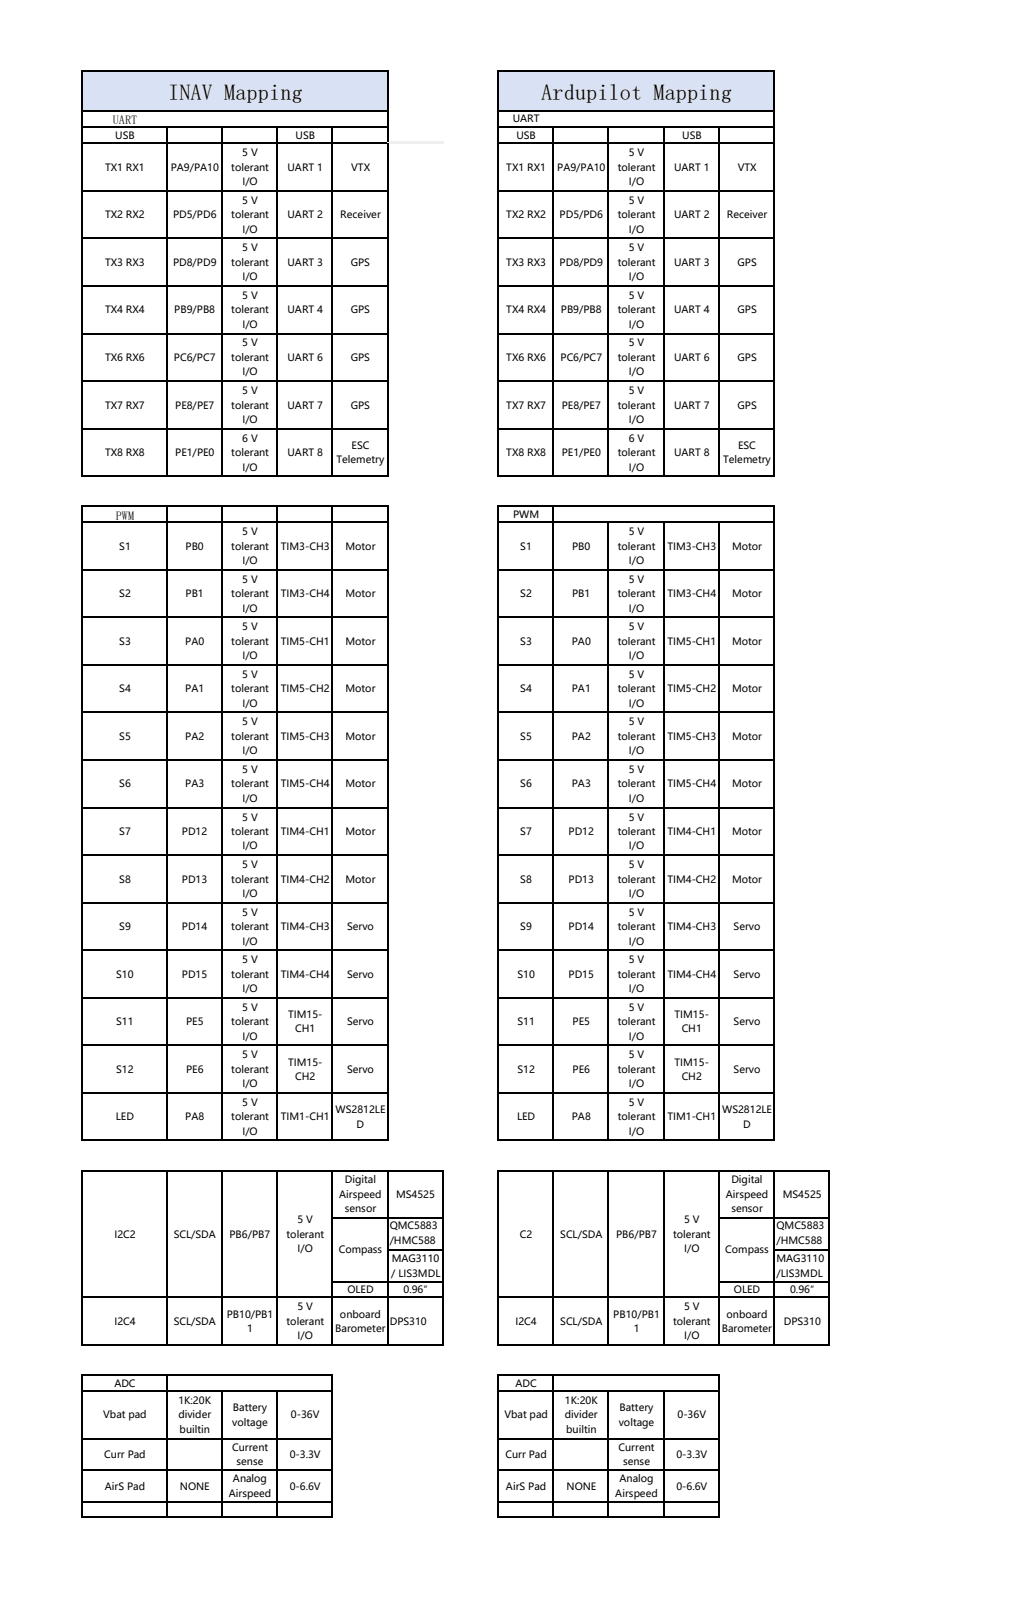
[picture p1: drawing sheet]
<svg xmlns="http://www.w3.org/2000/svg" width="279mm" height="431mm" viewBox="0 0 279 431" stroke-linecap="round" stroke-linejoin="round" font-family="sans-serif">
<defs><g id="words">
<g font-size="6">
<text x="45.4" y="27">INAV Mapping</text>
<text x="146" y="27">Ardupilot Mapping</text>
</g>
<g font-size="3.3">
<text x="30.4" y="33.4">UART</text>
<text x="31.2" y="140.1">PWM</text>
</g>
<g font-size="2.7">
<text x="138.3" y="33">UART</text>
<text x="31.1" y="37.4">USB</text>
<text x="79.8" y="37.4">USB</text>
<text x="139.4" y="37.4">USB</text>
<text x="184.1" y="37.4">USB</text>
<text x="28.4" y="46.1">TX1 RX1</text>
<text x="46.1" y="46.1">PA9/PA10</text>
<text x="62.4" y="46.1">tolerant</text>
<text x="65.4" y="42.1">5 V</text>
<text x="77.6" y="46.1">UART 1</text>
<text x="94.7" y="46.1">VTX</text>
<text x="136.6" y="46.1">TX1 RX1</text>
<text x="150.4" y="46.1">PA9/PA10</text>
<text x="166.7" y="46.1">tolerant</text>
<text x="169.7" y="42.1">5 V</text>
<text x="181.9" y="46.1">UART 1</text>
<text x="199.1" y="46.1">VTX</text>
<text x="65.4" y="50">I/O</text>
<text x="169.7" y="50">I/O</text>
<text x="28.4" y="58.9">TX2 RX2</text>
<text x="46.7" y="58.9">PD5/PD6</text>
<text x="62.4" y="58.9">tolerant</text>
<text x="65.4" y="54.9">5 V</text>
<text x="77.6" y="58.9">UART 2</text>
<text x="91.8" y="58.9">Receiver</text>
<text x="136.6" y="58.9">TX2 RX2</text>
<text x="151" y="58.9">PD5/PD6</text>
<text x="166.7" y="58.9">tolerant</text>
<text x="169.7" y="54.9">5 V</text>
<text x="181.9" y="58.9">UART 2</text>
<text x="196.1" y="58.9">Receiver</text>
<text x="65.4" y="62.8">I/O</text>
<text x="169.7" y="62.8">I/O</text>
<text x="28.4" y="71.7">TX3 RX3</text>
<text x="46.7" y="71.7">PD8/PD9</text>
<text x="62.4" y="71.7">tolerant</text>
<text x="65.4" y="67.8">5 V</text>
<text x="77.6" y="71.7">UART 3</text>
<text x="94.7" y="71.7">GPS</text>
<text x="136.6" y="71.7">TX3 RX3</text>
<text x="151" y="71.7">PD8/PD9</text>
<text x="166.7" y="71.7">tolerant</text>
<text x="169.7" y="67.8">5 V</text>
<text x="181.9" y="71.7">UART 3</text>
<text x="199" y="71.7">GPS</text>
<text x="65.4" y="75.6">I/O</text>
<text x="169.7" y="75.6">I/O</text>
<text x="65.4" y="80.6">5 V</text>
<text x="169.7" y="80.6">5 V</text>
<text x="28.4" y="84.5">TX4 RX4</text>
<text x="47" y="84.5">PB9/PB8</text>
<text x="62.4" y="84.5">tolerant</text>
<text x="65.4" y="88.4">I/O</text>
<text x="77.6" y="84.5">UART 4</text>
<text x="94.7" y="84.5">GPS</text>
<text x="136.6" y="84.5">TX4 RX4</text>
<text x="151.3" y="84.5">PB9/PB8</text>
<text x="166.7" y="84.5">tolerant</text>
<text x="169.7" y="88.4">I/O</text>
<text x="181.9" y="84.5">UART 4</text>
<text x="199" y="84.5">GPS</text>
<text x="65.4" y="93.4">5 V</text>
<text x="169.7" y="93.4">5 V</text>
<text x="28.4" y="97.4">TX6 RX6</text>
<text x="46.9" y="97.4">PC6/PC7</text>
<text x="62.4" y="97.4">tolerant</text>
<text x="65.4" y="101.3">I/O</text>
<text x="77.6" y="97.4">UART 6</text>
<text x="94.7" y="97.4">GPS</text>
<text x="136.6" y="97.4">TX6 RX6</text>
<text x="151.3" y="97.4">PC6/PC7</text>
<text x="166.7" y="97.4">tolerant</text>
<text x="169.7" y="101.3">I/O</text>
<text x="181.9" y="97.4">UART 6</text>
<text x="199" y="97.4">GPS</text>
<text x="65.4" y="106.3">5 V</text>
<text x="169.7" y="106.3">5 V</text>
<text x="28.4" y="110.2">TX7 RX7</text>
<text x="47.3" y="110.2">PE8/PE7</text>
<text x="62.4" y="110.2">tolerant</text>
<text x="77.6" y="110.2">UART 7</text>
<text x="94.7" y="110.2">GPS</text>
<text x="136.6" y="110.2">TX7 RX7</text>
<text x="151.6" y="110.2">PE8/PE7</text>
<text x="166.7" y="110.2">tolerant</text>
<text x="181.9" y="110.2">UART 7</text>
<text x="199" y="110.2">GPS</text>
<text x="65.4" y="119.1">6 V</text>
<text x="65.4" y="114.1">I/O</text>
<text x="169.7" y="119.1">6 V</text>
<text x="169.7" y="114.1">I/O</text>
<text x="28.4" y="123">TX8 RX8</text>
<text x="47.3" y="123">PE1/PE0</text>
<text x="62.4" y="123">tolerant</text>
<text x="77.6" y="123">UART 8</text>
<text x="90.8" y="125">Telemetry</text>
<text x="94.9" y="121.1">ESC</text>
<text x="136.6" y="123">TX8 RX8</text>
<text x="151.6" y="123">PE1/PE0</text>
<text x="166.7" y="123">tolerant</text>
<text x="181.9" y="123">UART 8</text>
<text x="195.1" y="125">Telemetry</text>
<text x="199.2" y="121.1">ESC</text>
<text x="65.4" y="126.9">I/O</text>
<text x="169.7" y="126.9">I/O</text>
<text x="138.5" y="139.7">PWM</text>
<text x="32.2" y="148.3">S1</text>
<text x="50.1" y="148.3">PB0</text>
<text x="62.4" y="148.3">tolerant</text>
<text x="65.4" y="144.3">5 V</text>
<text x="75.8" y="148.3">TIM3-CH3</text>
<text x="93.2" y="148.3">Motor</text>
<text x="140.4" y="148.3">S1</text>
<text x="154.4" y="148.3">PB0</text>
<text x="166.7" y="148.3">tolerant</text>
<text x="169.7" y="144.3">5 V</text>
<text x="180.1" y="148.3">TIM3-CH3</text>
<text x="197.5" y="148.3">Motor</text>
<text x="65.4" y="152.1">I/O</text>
<text x="169.7" y="152.1">I/O</text>
<text x="32.2" y="161.1">S2</text>
<text x="50.1" y="161.1">PB1</text>
<text x="62.4" y="161.1">tolerant</text>
<text x="65.4" y="157.1">5 V</text>
<text x="75.8" y="161.1">TIM3-CH4</text>
<text x="93.2" y="161.1">Motor</text>
<text x="140.4" y="161.1">S2</text>
<text x="154.4" y="161.1">PB1</text>
<text x="166.7" y="161.1">tolerant</text>
<text x="169.7" y="157.1">5 V</text>
<text x="180.1" y="161.1">TIM3-CH4</text>
<text x="197.5" y="161.1">Motor</text>
<text x="65.4" y="165">I/O</text>
<text x="169.7" y="165">I/O</text>
<text x="32.2" y="173.9">S3</text>
<text x="50" y="173.9">PA0</text>
<text x="62.4" y="173.9">tolerant</text>
<text x="65.4" y="170">5 V</text>
<text x="75.8" y="173.9">TIM5-CH1</text>
<text x="93.2" y="173.9">Motor</text>
<text x="140.4" y="173.9">S3</text>
<text x="154.3" y="173.9">PA0</text>
<text x="166.7" y="173.9">tolerant</text>
<text x="169.7" y="170">5 V</text>
<text x="180.1" y="173.9">TIM5-CH1</text>
<text x="197.5" y="173.9">Motor</text>
<text x="65.4" y="177.8">I/O</text>
<text x="169.7" y="177.8">I/O</text>
<text x="65.4" y="182.8">5 V</text>
<text x="169.7" y="182.8">5 V</text>
<text x="32.2" y="186.7">S4</text>
<text x="50" y="186.7">PA1</text>
<text x="62.4" y="186.7">tolerant</text>
<text x="65.4" y="190.6">I/O</text>
<text x="75.8" y="186.7">TIM5-CH2</text>
<text x="93.2" y="186.7">Motor</text>
<text x="140.4" y="186.7">S4</text>
<text x="154.3" y="186.7">PA1</text>
<text x="166.7" y="186.7">tolerant</text>
<text x="169.7" y="190.6">I/O</text>
<text x="180.1" y="186.7">TIM5-CH2</text>
<text x="197.5" y="186.7">Motor</text>
<text x="65.4" y="195.6">5 V</text>
<text x="169.7" y="195.6">5 V</text>
<text x="32.2" y="199.6">S5</text>
<text x="50" y="199.6">PA2</text>
<text x="62.4" y="199.6">tolerant</text>
<text x="65.4" y="203.5">I/O</text>
<text x="75.8" y="199.6">TIM5-CH3</text>
<text x="93.2" y="199.6">Motor</text>
<text x="140.4" y="199.6">S5</text>
<text x="154.3" y="199.6">PA2</text>
<text x="166.7" y="199.6">tolerant</text>
<text x="169.7" y="203.5">I/O</text>
<text x="180.1" y="199.6">TIM5-CH3</text>
<text x="197.5" y="199.6">Motor</text>
<text x="65.4" y="208.4">5 V</text>
<text x="169.7" y="208.4">5 V</text>
<text x="32.2" y="212.4">S6</text>
<text x="50" y="212.4">PA3</text>
<text x="62.4" y="212.4">tolerant</text>
<text x="75.8" y="212.4">TIM5-CH4</text>
<text x="93.2" y="212.4">Motor</text>
<text x="140.4" y="212.4">S6</text>
<text x="154.3" y="212.4">PA3</text>
<text x="166.7" y="212.4">tolerant</text>
<text x="180.1" y="212.4">TIM5-CH4</text>
<text x="197.5" y="212.4">Motor</text>
<text x="65.4" y="221.3">5 V</text>
<text x="65.4" y="216.3">I/O</text>
<text x="169.7" y="221.3">5 V</text>
<text x="169.7" y="216.3">I/O</text>
<text x="32.2" y="225.2">S7</text>
<text x="49.1" y="225.2">PD12</text>
<text x="62.4" y="225.2">tolerant</text>
<text x="75.8" y="225.2">TIM4-CH1</text>
<text x="93.2" y="225.2">Motor</text>
<text x="140.4" y="225.2">S7</text>
<text x="153.4" y="225.2">PD12</text>
<text x="166.7" y="225.2">tolerant</text>
<text x="180.1" y="225.2">TIM4-CH1</text>
<text x="197.5" y="225.2">Motor</text>
<text x="65.4" y="229.1">I/O</text>
<text x="169.7" y="229.1">I/O</text>
<text x="32.2" y="238">S8</text>
<text x="49.1" y="238">PD13</text>
<text x="62.4" y="238">tolerant</text>
<text x="65.4" y="234.1">5 V</text>
<text x="75.8" y="238">TIM4-CH2</text>
<text x="93.2" y="238">Motor</text>
<text x="140.4" y="238">S8</text>
<text x="153.4" y="238">PD13</text>
<text x="166.7" y="238">tolerant</text>
<text x="169.7" y="234.1">5 V</text>
<text x="180.1" y="238">TIM4-CH2</text>
<text x="197.5" y="238">Motor</text>
<text x="65.4" y="241.9">I/O</text>
<text x="169.7" y="241.9">I/O</text>
<text x="32.2" y="250.9">S9</text>
<text x="49.1" y="250.9">PD14</text>
<text x="62.4" y="250.9">tolerant</text>
<text x="65.4" y="246.9">5 V</text>
<text x="75.8" y="250.9">TIM4-CH3</text>
<text x="93.6" y="250.9">Servo</text>
<text x="140.4" y="250.9">S9</text>
<text x="153.4" y="250.9">PD14</text>
<text x="166.7" y="250.9">tolerant</text>
<text x="169.7" y="246.9">5 V</text>
<text x="180.1" y="250.9">TIM4-CH3</text>
<text x="198" y="250.9">Servo</text>
<text x="65.4" y="254.8">I/O</text>
<text x="169.7" y="254.8">I/O</text>
<text x="31.4" y="263.7">S10</text>
<text x="49.1" y="263.7">PD15</text>
<text x="62.4" y="263.7">tolerant</text>
<text x="65.4" y="259.8">5 V</text>
<text x="75.8" y="263.7">TIM4-CH4</text>
<text x="93.6" y="263.7">Servo</text>
<text x="139.6" y="263.7">S10</text>
<text x="153.4" y="263.7">PD15</text>
<text x="166.7" y="263.7">tolerant</text>
<text x="169.7" y="259.8">5 V</text>
<text x="180.1" y="263.7">TIM4-CH4</text>
<text x="198" y="263.7">Servo</text>
<text x="65.4" y="267.6">I/O</text>
<text x="169.7" y="267.6">I/O</text>
<text x="65.4" y="272.6">5 V</text>
<text x="77.7" y="274.6">TIM15-</text>
<text x="169.7" y="272.6">5 V</text>
<text x="182" y="274.6">TIM15-</text>
<text x="31.4" y="276.5">S11</text>
<text x="50.2" y="276.5">PE5</text>
<text x="62.4" y="276.5">tolerant</text>
<text x="65.4" y="280.4">I/O</text>
<text x="79.6" y="278.5">CH1</text>
<text x="93.6" y="276.5">Servo</text>
<text x="139.6" y="276.5">S11</text>
<text x="154.5" y="276.5">PE5</text>
<text x="166.7" y="276.5">tolerant</text>
<text x="169.7" y="280.4">I/O</text>
<text x="183.9" y="278.5">CH1</text>
<text x="198" y="276.5">Servo</text>
<text x="65.4" y="285.4">5 V</text>
<text x="77.7" y="287.4">TIM15-</text>
<text x="169.7" y="285.4">5 V</text>
<text x="182" y="287.4">TIM15-</text>
<text x="31.4" y="289.3">S12</text>
<text x="50.2" y="289.3">PE6</text>
<text x="62.4" y="289.3">tolerant</text>
<text x="65.4" y="293.2">I/O</text>
<text x="79.6" y="291.3">CH2</text>
<text x="93.6" y="289.3">Servo</text>
<text x="139.6" y="289.3">S12</text>
<text x="154.5" y="289.3">PE6</text>
<text x="166.7" y="289.3">tolerant</text>
<text x="169.7" y="293.2">I/O</text>
<text x="183.9" y="291.3">CH2</text>
<text x="198" y="289.3">Servo</text>
<text x="65.4" y="298.2">5 V</text>
<text x="169.7" y="298.2">5 V</text>
<text x="31.3" y="302.2">LED</text>
<text x="50" y="302.2">PA8</text>
<text x="62.4" y="302.2">tolerant</text>
<text x="75.8" y="302.2">TIM1-CH1</text>
<text x="90.6" y="300.2">WS2812LE</text>
<text x="96.2" y="304.1">D</text>
<text x="139.5" y="302.2">LED</text>
<text x="154.3" y="302.2">PA8</text>
<text x="166.7" y="302.2">tolerant</text>
<text x="180.1" y="302.2">TIM1-CH1</text>
<text x="194.9" y="300.2">WS2812LE</text>
<text x="200.5" y="304.1">D</text>
<text x="65.4" y="306.1">I/O</text>
<text x="169.7" y="306.1">I/O</text>
<text x="91.5" y="323.1">Airspeed</text>
<text x="93" y="319.2">Digital</text>
<text x="106.9" y="323.1">MS4525</text>
<text x="195.8" y="323.1">Airspeed</text>
<text x="197.4" y="319.2">Digital</text>
<text x="211.2" y="323.1">MS4525</text>
<text x="80.3" y="329.9">5 V</text>
<text x="93" y="327">sensor</text>
<text x="184.6" y="329.9">5 V</text>
<text x="197.4" y="327">sensor</text>
<text x="30.9" y="333.8">I2C2</text>
<text x="46.9" y="333.8">SCL/SDA</text>
<text x="61.9" y="333.8">PB6/PB7</text>
<text x="77.3" y="333.8">tolerant</text>
<text x="105.2" y="331.5">QMC5883</text>
<text x="105.2" y="335.4">/HMC588</text>
<text x="140.3" y="333.8">C2</text>
<text x="151.2" y="333.8">SCL/SDA</text>
<text x="166.2" y="333.8">PB6/PB7</text>
<text x="181.6" y="333.8">tolerant</text>
<text x="209.5" y="331.5">QMC5883</text>
<text x="209.5" y="335.4">/HMC588</text>
<text x="80.3" y="337.7">I/O</text>
<text x="91.4" y="338.1">Compass</text>
<text x="105.2" y="339.3">3</text>
<text x="105.7" y="340.4">MAG3110</text>
<text x="184.6" y="337.7">I/O</text>
<text x="195.7" y="338.1">Compass</text>
<text x="209.5" y="339.3">3</text>
<text x="209.5" y="340.4">MAG3110</text>
<text x="105.5" y="344.3">/ LIS3MDL</text>
<text x="209.5" y="344.3">/LIS3MDL</text>
<text x="80.3" y="353.4">5 V</text>
<text x="93.7" y="348.8">OLED</text>
<text x="108.9" y="348.8">0.96″</text>
<text x="184.6" y="353.4">5 V</text>
<text x="198" y="348.8">OLED</text>
<text x="213.2" y="348.8">0.96″</text>
<text x="30.9" y="357.3">I2C4</text>
<text x="46.9" y="357.3">SCL/SDA</text>
<text x="61.2" y="355.4">PB10/PB1</text>
<text x="66.7" y="359.3">1</text>
<text x="77.3" y="357.3">tolerant</text>
<text x="90.5" y="359.3">Barometer</text>
<text x="91.7" y="355.4">onboard</text>
<text x="105.2" y="357.3">DPS310</text>
<text x="139.1" y="357.3">I2C4</text>
<text x="151.2" y="357.3">SCL/SDA</text>
<text x="165.5" y="355.4">PB10/PB1</text>
<text x="171" y="359.3">1</text>
<text x="181.6" y="357.3">tolerant</text>
<text x="194.8" y="359.3">Barometer</text>
<text x="196" y="355.4">onboard</text>
<text x="211.5" y="357.3">DPS310</text>
<text x="80.3" y="361.2">I/O</text>
<text x="184.6" y="361.2">I/O</text>
<text x="30.9" y="374">ADC</text>
<text x="139.1" y="374">ADC</text>
<text x="27.9" y="382.6">Vbat pad</text>
<text x="48.1" y="378.6">1K:20K</text>
<text x="48.1" y="382.6">divider</text>
<text x="62.9" y="380.6">Battery</text>
<text x="78.5" y="382.6">0-36V</text>
<text x="136.1" y="382.6">Vbat pad</text>
<text x="152.4" y="382.6">divider</text>
<text x="152.4" y="378.6">1K:20K</text>
<text x="167.2" y="380.6">Battery</text>
<text x="182.8" y="382.6">0-36V</text>
<text x="48.5" y="386.5">builtin</text>
<text x="62.7" y="384.5">voltage</text>
<text x="152.8" y="386.5">builtin</text>
<text x="167" y="384.5">voltage</text>
<text x="28.1" y="393.2">Curr Pad</text>
<text x="62.6" y="391.3">Current</text>
<text x="63.8" y="395.2">sense</text>
<text x="78.2" y="393.2">0-3.3V</text>
<text x="136.4" y="393.2">Curr Pad</text>
<text x="166.9" y="391.3">Current</text>
<text x="168.1" y="395.2">sense</text>
<text x="182.5" y="393.2">0-3.3V</text>
<text x="28.3" y="401.8">AirS Pad</text>
<text x="48.6" y="401.8">NONE</text>
<text x="62.9" y="399.8">Analog</text>
<text x="78.2" y="401.8">0-6.6V</text>
<text x="136.5" y="401.8">AirS Pad</text>
<text x="152.9" y="401.8">NONE</text>
<text x="167.2" y="399.8">Analog</text>
<text x="182.5" y="401.8">0-6.6V</text>
<text x="61.7" y="403.7">Airspeed</text>
<text x="166" y="403.7">Airspeed</text>
</g>
</g></defs>
<g fill="#d9e1f4">
<path d="M22.3 19.2h82.4v10.9h-82.4z" fill-rule="evenodd"/>
<path d="M134.5 19.2h74.5v10.9h-74.5z" fill-rule="evenodd"/>
</g>
<g fill="#fff">
<path d="M134.5 30h14.9v4.3h-14.9z" fill-rule="evenodd"/>
<path d="M149.4 30h14.9v4.3h-14.9z" fill-rule="evenodd"/>
<path d="M164.3 30h14.9v4.3h-14.9z" fill-rule="evenodd"/>
<path d="M179.2 30h14.9v4.3h-14.9z" fill-rule="evenodd"/>
<path d="M194.1 30h14.9v4.3h-14.9z" fill-rule="evenodd"/>
<path d="M22.3 34.2h22.8v4.6h-22.8z" fill-rule="evenodd"/>
<path d="M45 34.2h15v4.6h-15z" fill-rule="evenodd"/>
<path d="M59.9 34.2h15v4.6h-15z" fill-rule="evenodd"/>
<path d="M74.8 34.2h15v4.6h-15z" fill-rule="evenodd"/>
<path d="M89.7 34.2h15v4.6h-15z" fill-rule="evenodd"/>
<path d="M134.5 34.2h14.9v4.6h-14.9z" fill-rule="evenodd"/>
<path d="M149.4 34.2h14.9v4.6h-14.9z" fill-rule="evenodd"/>
<path d="M164.3 34.2h14.9v4.6h-14.9z" fill-rule="evenodd"/>
<path d="M179.2 34.2h14.9v4.6h-14.9z" fill-rule="evenodd"/>
<path d="M194.1 34.2h14.9v4.6h-14.9z" fill-rule="evenodd"/>
<path d="M22.3 38.7h22.8v12.9h-22.8z" fill-rule="evenodd"/>
<path d="M45 38.7h15v12.9h-15z" fill-rule="evenodd"/>
<path d="M59.9 38.7h15v12.9h-15z" fill-rule="evenodd"/>
<path d="M74.8 38.7h15v12.9h-15z" fill-rule="evenodd"/>
<path d="M89.7 38.7h15v12.9h-15z" fill-rule="evenodd"/>
<path d="M104.6 38.7h15v12.9h-15z" fill-rule="evenodd"/>
<path d="M134.5 38.7h14.9v12.9h-14.9z" fill-rule="evenodd"/>
<path d="M149.4 38.7h14.9v12.9h-14.9z" fill-rule="evenodd"/>
<path d="M164.3 38.7h14.9v12.9h-14.9z" fill-rule="evenodd"/>
<path d="M179.2 38.7h14.9v12.9h-14.9z" fill-rule="evenodd"/>
<path d="M194.1 38.7h14.9v12.9h-14.9z" fill-rule="evenodd"/>
<path d="M22.3 51.6h22.8v12.9h-22.8z" fill-rule="evenodd"/>
<path d="M45 51.6h15v12.9h-15z" fill-rule="evenodd"/>
<path d="M59.9 51.6h15v12.9h-15z" fill-rule="evenodd"/>
<path d="M74.8 51.6h15v12.9h-15z" fill-rule="evenodd"/>
<path d="M89.7 51.6h15v12.9h-15z" fill-rule="evenodd"/>
<path d="M134.5 51.6h14.9v12.9h-14.9z" fill-rule="evenodd"/>
<path d="M149.4 51.6h14.9v12.9h-14.9z" fill-rule="evenodd"/>
<path d="M164.3 51.6h14.9v12.9h-14.9z" fill-rule="evenodd"/>
<path d="M179.2 51.6h14.9v12.9h-14.9z" fill-rule="evenodd"/>
<path d="M194.1 51.6h14.9v12.9h-14.9z" fill-rule="evenodd"/>
<path d="M22.3 64.4h22.8v12.9h-22.8z" fill-rule="evenodd"/>
<path d="M45 64.4h15v12.9h-15z" fill-rule="evenodd"/>
<path d="M59.9 64.4h15v12.9h-15z" fill-rule="evenodd"/>
<path d="M74.8 64.4h15v12.9h-15z" fill-rule="evenodd"/>
<path d="M89.7 64.4h15v12.9h-15z" fill-rule="evenodd"/>
<path d="M134.5 64.4h14.9v12.9h-14.9z" fill-rule="evenodd"/>
<path d="M149.4 64.4h14.9v12.9h-14.9z" fill-rule="evenodd"/>
<path d="M164.3 64.4h14.9v12.9h-14.9z" fill-rule="evenodd"/>
<path d="M179.2 64.4h14.9v12.9h-14.9z" fill-rule="evenodd"/>
<path d="M194.1 64.4h14.9v12.9h-14.9z" fill-rule="evenodd"/>
<path d="M22.3 77.2h22.8v12.9h-22.8z" fill-rule="evenodd"/>
<path d="M45 77.2h15v12.9h-15z" fill-rule="evenodd"/>
<path d="M59.9 77.2h15v12.9h-15z" fill-rule="evenodd"/>
<path d="M74.8 77.2h15v12.9h-15z" fill-rule="evenodd"/>
<path d="M89.7 77.2h15v12.9h-15z" fill-rule="evenodd"/>
<path d="M134.5 77.2h14.9v12.9h-14.9z" fill-rule="evenodd"/>
<path d="M149.4 77.2h14.9v12.9h-14.9z" fill-rule="evenodd"/>
<path d="M164.3 77.2h14.9v12.9h-14.9z" fill-rule="evenodd"/>
<path d="M179.2 77.2h14.9v12.9h-14.9z" fill-rule="evenodd"/>
<path d="M194.1 77.2h14.9v12.9h-14.9z" fill-rule="evenodd"/>
<path d="M22.3 90h22.8v13h-22.8z" fill-rule="evenodd"/>
<path d="M45 90h15v13h-15z" fill-rule="evenodd"/>
<path d="M59.9 90h15v13h-15z" fill-rule="evenodd"/>
<path d="M74.8 90h15v13h-15z" fill-rule="evenodd"/>
<path d="M89.7 90h15v13h-15z" fill-rule="evenodd"/>
<path d="M134.5 90h14.9v13h-14.9z" fill-rule="evenodd"/>
<path d="M149.4 90h14.9v13h-14.9z" fill-rule="evenodd"/>
<path d="M164.3 90h14.9v13h-14.9z" fill-rule="evenodd"/>
<path d="M179.2 90h14.9v13h-14.9z" fill-rule="evenodd"/>
<path d="M194.1 90h14.9v13h-14.9z" fill-rule="evenodd"/>
<path d="M22.3 102.9h22.8v12.9h-22.8z" fill-rule="evenodd"/>
<path d="M45 102.9h15v12.9h-15z" fill-rule="evenodd"/>
<path d="M59.9 102.9h15v12.9h-15z" fill-rule="evenodd"/>
<path d="M74.8 102.9h15v12.9h-15z" fill-rule="evenodd"/>
<path d="M89.7 102.9h15v12.9h-15z" fill-rule="evenodd"/>
<path d="M134.5 102.9h14.9v12.9h-14.9z" fill-rule="evenodd"/>
<path d="M149.4 102.9h14.9v12.9h-14.9z" fill-rule="evenodd"/>
<path d="M164.3 102.9h14.9v12.9h-14.9z" fill-rule="evenodd"/>
<path d="M179.2 102.9h14.9v12.9h-14.9z" fill-rule="evenodd"/>
<path d="M194.1 102.9h14.9v12.9h-14.9z" fill-rule="evenodd"/>
<path d="M22.3 115.7h22.8v12.9h-22.8z" fill-rule="evenodd"/>
<path d="M45 115.7h15v12.9h-15z" fill-rule="evenodd"/>
<path d="M59.9 115.7h15v12.9h-15z" fill-rule="evenodd"/>
<path d="M74.8 115.7h15v12.9h-15z" fill-rule="evenodd"/>
<path d="M89.7 115.7h15v12.9h-15z" fill-rule="evenodd"/>
<path d="M134.5 115.7h14.9v12.9h-14.9z" fill-rule="evenodd"/>
<path d="M149.4 115.7h14.9v12.9h-14.9z" fill-rule="evenodd"/>
<path d="M164.3 115.7h14.9v12.9h-14.9z" fill-rule="evenodd"/>
<path d="M179.2 115.7h14.9v12.9h-14.9z" fill-rule="evenodd"/>
<path d="M194.1 115.7h14.9v12.9h-14.9z" fill-rule="evenodd"/>
<path d="M134.5 136.7h14.9v4.3h-14.9z" fill-rule="evenodd"/>
<path d="M149.4 136.7h14.9v4.3h-14.9z" fill-rule="evenodd"/>
<path d="M164.3 136.7h14.9v4.3h-14.9z" fill-rule="evenodd"/>
<path d="M179.2 136.7h14.9v4.3h-14.9z" fill-rule="evenodd"/>
<path d="M194.1 136.7h14.9v4.3h-14.9z" fill-rule="evenodd"/>
<path d="M22.3 140.9h22.8v12.9h-22.8z" fill-rule="evenodd"/>
<path d="M45 140.9h15v12.9h-15z" fill-rule="evenodd"/>
<path d="M59.9 140.9h15v12.9h-15z" fill-rule="evenodd"/>
<path d="M74.8 140.9h15v12.9h-15z" fill-rule="evenodd"/>
<path d="M89.7 140.9h15v12.9h-15z" fill-rule="evenodd"/>
<path d="M134.5 140.9h14.9v12.9h-14.9z" fill-rule="evenodd"/>
<path d="M149.4 140.9h14.9v12.9h-14.9z" fill-rule="evenodd"/>
<path d="M164.3 140.9h14.9v12.9h-14.9z" fill-rule="evenodd"/>
<path d="M179.2 140.9h14.9v12.9h-14.9z" fill-rule="evenodd"/>
<path d="M194.1 140.9h14.9v12.9h-14.9z" fill-rule="evenodd"/>
<path d="M22.3 153.8h22.8v12.9h-22.8z" fill-rule="evenodd"/>
<path d="M45 153.8h15v12.9h-15z" fill-rule="evenodd"/>
<path d="M59.9 153.8h15v12.9h-15z" fill-rule="evenodd"/>
<path d="M74.8 153.8h15v12.9h-15z" fill-rule="evenodd"/>
<path d="M89.7 153.8h15v12.9h-15z" fill-rule="evenodd"/>
<path d="M134.5 153.8h14.9v12.9h-14.9z" fill-rule="evenodd"/>
<path d="M149.4 153.8h14.9v12.9h-14.9z" fill-rule="evenodd"/>
<path d="M164.3 153.8h14.9v12.9h-14.9z" fill-rule="evenodd"/>
<path d="M179.2 153.8h14.9v12.9h-14.9z" fill-rule="evenodd"/>
<path d="M194.1 153.8h14.9v12.9h-14.9z" fill-rule="evenodd"/>
<path d="M22.3 166.6h22.8v12.9h-22.8z" fill-rule="evenodd"/>
<path d="M45 166.6h15v12.9h-15z" fill-rule="evenodd"/>
<path d="M59.9 166.6h15v12.9h-15z" fill-rule="evenodd"/>
<path d="M74.8 166.6h15v12.9h-15z" fill-rule="evenodd"/>
<path d="M89.7 166.6h15v12.9h-15z" fill-rule="evenodd"/>
<path d="M134.5 166.6h14.9v12.9h-14.9z" fill-rule="evenodd"/>
<path d="M149.4 166.6h14.9v12.9h-14.9z" fill-rule="evenodd"/>
<path d="M164.3 166.6h14.9v12.9h-14.9z" fill-rule="evenodd"/>
<path d="M179.2 166.6h14.9v12.9h-14.9z" fill-rule="evenodd"/>
<path d="M194.1 166.6h14.9v12.9h-14.9z" fill-rule="evenodd"/>
<path d="M22.3 179.4h22.8v12.9h-22.8z" fill-rule="evenodd"/>
<path d="M45 179.4h15v12.9h-15z" fill-rule="evenodd"/>
<path d="M59.9 179.4h15v12.9h-15z" fill-rule="evenodd"/>
<path d="M74.8 179.4h15v12.9h-15z" fill-rule="evenodd"/>
<path d="M89.7 179.4h15v12.9h-15z" fill-rule="evenodd"/>
<path d="M134.5 179.4h14.9v12.9h-14.9z" fill-rule="evenodd"/>
<path d="M149.4 179.4h14.9v12.9h-14.9z" fill-rule="evenodd"/>
<path d="M164.3 179.4h14.9v12.9h-14.9z" fill-rule="evenodd"/>
<path d="M179.2 179.4h14.9v12.9h-14.9z" fill-rule="evenodd"/>
<path d="M194.1 179.4h14.9v12.9h-14.9z" fill-rule="evenodd"/>
<path d="M22.3 192.2h22.8v12.9h-22.8z" fill-rule="evenodd"/>
<path d="M45 192.2h15v12.9h-15z" fill-rule="evenodd"/>
<path d="M59.9 192.2h15v12.9h-15z" fill-rule="evenodd"/>
<path d="M74.8 192.2h15v12.9h-15z" fill-rule="evenodd"/>
<path d="M89.7 192.2h15v12.9h-15z" fill-rule="evenodd"/>
<path d="M134.5 192.2h14.9v12.9h-14.9z" fill-rule="evenodd"/>
<path d="M149.4 192.2h14.9v12.9h-14.9z" fill-rule="evenodd"/>
<path d="M164.3 192.2h14.9v12.9h-14.9z" fill-rule="evenodd"/>
<path d="M179.2 192.2h14.9v12.9h-14.9z" fill-rule="evenodd"/>
<path d="M194.1 192.2h14.9v12.9h-14.9z" fill-rule="evenodd"/>
<path d="M22.3 205.1h22.8v12.9h-22.8z" fill-rule="evenodd"/>
<path d="M45 205.1h15v12.9h-15z" fill-rule="evenodd"/>
<path d="M59.9 205.1h15v12.9h-15z" fill-rule="evenodd"/>
<path d="M74.8 205.1h15v12.9h-15z" fill-rule="evenodd"/>
<path d="M89.7 205.1h15v12.9h-15z" fill-rule="evenodd"/>
<path d="M134.5 205.1h14.9v12.9h-14.9z" fill-rule="evenodd"/>
<path d="M149.4 205.1h14.9v12.9h-14.9z" fill-rule="evenodd"/>
<path d="M164.3 205.1h14.9v12.9h-14.9z" fill-rule="evenodd"/>
<path d="M179.2 205.1h14.9v12.9h-14.9z" fill-rule="evenodd"/>
<path d="M194.1 205.1h14.9v12.9h-14.9z" fill-rule="evenodd"/>
<path d="M22.3 217.9h22.8v12.9h-22.8z" fill-rule="evenodd"/>
<path d="M45 217.9h15v12.9h-15z" fill-rule="evenodd"/>
<path d="M59.9 217.9h15v12.9h-15z" fill-rule="evenodd"/>
<path d="M74.8 217.9h15v12.9h-15z" fill-rule="evenodd"/>
<path d="M89.7 217.9h15v12.9h-15z" fill-rule="evenodd"/>
<path d="M134.5 217.9h14.9v12.9h-14.9z" fill-rule="evenodd"/>
<path d="M149.4 217.9h14.9v12.9h-14.9z" fill-rule="evenodd"/>
<path d="M164.3 217.9h14.9v12.9h-14.9z" fill-rule="evenodd"/>
<path d="M179.2 217.9h14.9v12.9h-14.9z" fill-rule="evenodd"/>
<path d="M194.1 217.9h14.9v12.9h-14.9z" fill-rule="evenodd"/>
<path d="M22.3 230.7h22.8v12.9h-22.8z" fill-rule="evenodd"/>
<path d="M45 230.7h15v12.9h-15z" fill-rule="evenodd"/>
<path d="M59.9 230.7h15v12.9h-15z" fill-rule="evenodd"/>
<path d="M74.8 230.7h15v12.9h-15z" fill-rule="evenodd"/>
<path d="M89.7 230.7h15v12.9h-15z" fill-rule="evenodd"/>
<path d="M134.5 230.7h14.9v12.9h-14.9z" fill-rule="evenodd"/>
<path d="M149.4 230.7h14.9v12.9h-14.9z" fill-rule="evenodd"/>
<path d="M164.3 230.7h14.9v12.9h-14.9z" fill-rule="evenodd"/>
<path d="M179.2 230.7h14.9v12.9h-14.9z" fill-rule="evenodd"/>
<path d="M194.1 230.7h14.9v12.9h-14.9z" fill-rule="evenodd"/>
<path d="M22.3 243.5h22.8v13h-22.8z" fill-rule="evenodd"/>
<path d="M45 243.5h15v13h-15z" fill-rule="evenodd"/>
<path d="M59.9 243.5h15v13h-15z" fill-rule="evenodd"/>
<path d="M74.8 243.5h15v13h-15z" fill-rule="evenodd"/>
<path d="M89.7 243.5h15v13h-15z" fill-rule="evenodd"/>
<path d="M134.5 243.5h14.9v13h-14.9z" fill-rule="evenodd"/>
<path d="M149.4 243.5h14.9v13h-14.9z" fill-rule="evenodd"/>
<path d="M164.3 243.5h14.9v13h-14.9z" fill-rule="evenodd"/>
<path d="M179.2 243.5h14.9v13h-14.9z" fill-rule="evenodd"/>
<path d="M194.1 243.5h14.9v13h-14.9z" fill-rule="evenodd"/>
<path d="M22.3 256.4h22.8v12.9h-22.8z" fill-rule="evenodd"/>
<path d="M45 256.4h15v12.9h-15z" fill-rule="evenodd"/>
<path d="M59.9 256.4h15v12.9h-15z" fill-rule="evenodd"/>
<path d="M74.8 256.4h15v12.9h-15z" fill-rule="evenodd"/>
<path d="M89.7 256.4h15v12.9h-15z" fill-rule="evenodd"/>
<path d="M134.5 256.4h14.9v12.9h-14.9z" fill-rule="evenodd"/>
<path d="M149.4 256.4h14.9v12.9h-14.9z" fill-rule="evenodd"/>
<path d="M164.3 256.4h14.9v12.9h-14.9z" fill-rule="evenodd"/>
<path d="M179.2 256.4h14.9v12.9h-14.9z" fill-rule="evenodd"/>
<path d="M194.1 256.4h14.9v12.9h-14.9z" fill-rule="evenodd"/>
<path d="M22.3 269.2h22.8v12.9h-22.8z" fill-rule="evenodd"/>
<path d="M45 269.2h15v12.9h-15z" fill-rule="evenodd"/>
<path d="M59.9 269.2h15v12.9h-15z" fill-rule="evenodd"/>
<path d="M74.8 269.2h15v12.9h-15z" fill-rule="evenodd"/>
<path d="M89.7 269.2h15v12.9h-15z" fill-rule="evenodd"/>
<path d="M134.5 269.2h14.9v12.9h-14.9z" fill-rule="evenodd"/>
<path d="M149.4 269.2h14.9v12.9h-14.9z" fill-rule="evenodd"/>
<path d="M164.3 269.2h14.9v12.9h-14.9z" fill-rule="evenodd"/>
<path d="M179.2 269.2h14.9v12.9h-14.9z" fill-rule="evenodd"/>
<path d="M194.1 269.2h14.9v12.9h-14.9z" fill-rule="evenodd"/>
<path d="M22.3 282h22.8v12.9h-22.8z" fill-rule="evenodd"/>
<path d="M45 282h15v12.9h-15z" fill-rule="evenodd"/>
<path d="M59.9 282h15v12.9h-15z" fill-rule="evenodd"/>
<path d="M74.8 282h15v12.9h-15z" fill-rule="evenodd"/>
<path d="M89.7 282h15v12.9h-15z" fill-rule="evenodd"/>
<path d="M134.5 282h14.9v12.9h-14.9z" fill-rule="evenodd"/>
<path d="M149.4 282h14.9v12.9h-14.9z" fill-rule="evenodd"/>
<path d="M164.3 282h14.9v12.9h-14.9z" fill-rule="evenodd"/>
<path d="M179.2 282h14.9v12.9h-14.9z" fill-rule="evenodd"/>
<path d="M194.1 282h14.9v12.9h-14.9z" fill-rule="evenodd"/>
<path d="M22.3 294.9h22.8v12.9h-22.8z" fill-rule="evenodd"/>
<path d="M45 294.9h15v12.9h-15z" fill-rule="evenodd"/>
<path d="M59.9 294.9h15v12.9h-15z" fill-rule="evenodd"/>
<path d="M74.8 294.9h15v12.9h-15z" fill-rule="evenodd"/>
<path d="M89.7 294.9h15v12.9h-15z" fill-rule="evenodd"/>
<path d="M134.5 294.9h14.9v12.9h-14.9z" fill-rule="evenodd"/>
<path d="M149.4 294.9h14.9v12.9h-14.9z" fill-rule="evenodd"/>
<path d="M164.3 294.9h14.9v12.9h-14.9z" fill-rule="evenodd"/>
<path d="M179.2 294.9h14.9v12.9h-14.9z" fill-rule="evenodd"/>
<path d="M194.1 294.9h14.9v12.9h-14.9z" fill-rule="evenodd"/>
<path d="M22.3 315.8h22.8v34.3h-22.8z" fill-rule="evenodd"/>
<path d="M45 315.8h15v34.3h-15z" fill-rule="evenodd"/>
<path d="M59.9 315.8h15v34.3h-15z" fill-rule="evenodd"/>
<path d="M74.8 315.8h15v34.3h-15z" fill-rule="evenodd"/>
<path d="M89.7 315.8h15v12.9h-15z" fill-rule="evenodd"/>
<path d="M104.6 315.8h15v12.9h-15z" fill-rule="evenodd"/>
<path d="M134.5 315.8h14.9v34.3h-14.9z" fill-rule="evenodd"/>
<path d="M149.4 315.8h14.9v34.3h-14.9z" fill-rule="evenodd"/>
<path d="M164.3 315.8h14.9v34.3h-14.9z" fill-rule="evenodd"/>
<path d="M179.2 315.8h14.9v34.3h-14.9z" fill-rule="evenodd"/>
<path d="M194.1 315.8h14.9v12.9h-14.9z" fill-rule="evenodd"/>
<path d="M209 315.8h14.9v12.9h-14.9z" fill-rule="evenodd"/>
<path d="M89.7 328.6h15v17.2h-15z" fill-rule="evenodd"/>
<path d="M194.1 328.6h14.9v17.2h-14.9z" fill-rule="evenodd"/>
<path d="M104.6 337.2h15v8.6h-15z" fill-rule="evenodd"/>
<path d="M89.7 345.7h15v4.4h-15z" fill-rule="evenodd"/>
<path d="M104.6 345.7h15v4.4h-15z" fill-rule="evenodd"/>
<path d="M194.1 345.7h14.9v4.4h-14.9z" fill-rule="evenodd"/>
<path d="M209 345.7h14.9v4.4h-14.9z" fill-rule="evenodd"/>
<path d="M22.3 350h22.8v12.9h-22.8z" fill-rule="evenodd"/>
<path d="M45 350h15v12.9h-15z" fill-rule="evenodd"/>
<path d="M59.9 350h15v12.9h-15z" fill-rule="evenodd"/>
<path d="M74.8 350h15v12.9h-15z" fill-rule="evenodd"/>
<path d="M89.7 350h15v12.9h-15z" fill-rule="evenodd"/>
<path d="M134.5 350h14.9v12.9h-14.9z" fill-rule="evenodd"/>
<path d="M149.4 350h14.9v12.9h-14.9z" fill-rule="evenodd"/>
<path d="M164.3 350h14.9v12.9h-14.9z" fill-rule="evenodd"/>
<path d="M179.2 350h14.9v12.9h-14.9z" fill-rule="evenodd"/>
<path d="M194.1 350h14.9v12.9h-14.9z" fill-rule="evenodd"/>
<path d="M209 350h14.9v12.9h-14.9z" fill-rule="evenodd"/>
<path d="M22.3 371h22.8v4.3h-22.8z" fill-rule="evenodd"/>
<path d="M45 371h15v4.3h-15z" fill-rule="evenodd"/>
<path d="M59.9 371h15v4.3h-15z" fill-rule="evenodd"/>
<path d="M74.8 371h15v4.3h-15z" fill-rule="evenodd"/>
<path d="M134.5 371h14.9v4.3h-14.9z" fill-rule="evenodd"/>
<path d="M149.4 371h14.9v4.3h-14.9z" fill-rule="evenodd"/>
<path d="M164.3 371h14.9v4.3h-14.9z" fill-rule="evenodd"/>
<path d="M179.2 371h14.9v4.3h-14.9z" fill-rule="evenodd"/>
<path d="M22.3 375.2h22.8v13h-22.8z" fill-rule="evenodd"/>
<path d="M45 375.2h15v13h-15z" fill-rule="evenodd"/>
<path d="M59.9 375.2h15v13h-15z" fill-rule="evenodd"/>
<path d="M74.8 375.2h15v13h-15z" fill-rule="evenodd"/>
<path d="M134.5 375.2h14.9v13h-14.9z" fill-rule="evenodd"/>
<path d="M149.4 375.2h14.9v13h-14.9z" fill-rule="evenodd"/>
<path d="M164.3 375.2h14.9v13h-14.9z" fill-rule="evenodd"/>
<path d="M179.2 375.2h14.9v13h-14.9z" fill-rule="evenodd"/>
<path d="M22.3 388.1h22.8v8.6h-22.8z" fill-rule="evenodd"/>
<path d="M45 388.1h15v8.6h-15z" fill-rule="evenodd"/>
<path d="M59.9 388.1h15v8.6h-15z" fill-rule="evenodd"/>
<path d="M74.8 388.1h15v8.6h-15z" fill-rule="evenodd"/>
<path d="M134.5 388.1h14.9v8.6h-14.9z" fill-rule="evenodd"/>
<path d="M149.4 388.1h14.9v8.6h-14.9z" fill-rule="evenodd"/>
<path d="M164.3 388.1h14.9v8.6h-14.9z" fill-rule="evenodd"/>
<path d="M179.2 388.1h14.9v8.6h-14.9z" fill-rule="evenodd"/>
<path d="M22.3 396.6h22.8v8.7h-22.8z" fill-rule="evenodd"/>
<path d="M45 396.6h15v8.7h-15z" fill-rule="evenodd"/>
<path d="M59.9 396.6h15v8.7h-15z" fill-rule="evenodd"/>
<path d="M74.8 396.6h15v8.7h-15z" fill-rule="evenodd"/>
<path d="M134.5 396.6h14.9v8.7h-14.9z" fill-rule="evenodd"/>
<path d="M149.4 396.6h14.9v8.7h-14.9z" fill-rule="evenodd"/>
<path d="M164.3 396.6h14.9v8.7h-14.9z" fill-rule="evenodd"/>
<path d="M179.2 396.6h14.9v8.7h-14.9z" fill-rule="evenodd"/>
</g>
<path d="M22 19h82.7M134.2 19h74.8M22 29.9h82.7M22 34.2h82.7M22 38.6h82.4M134.2 29.9h74.8M134.2 34.2h74.8" fill="none" stroke="#000" stroke-width=".34"/>
<path d="M104.4 38.2h15.2v.6h-15.2z" fill-rule="evenodd" fill="#ebf1f1"/>
<g fill="none" stroke="#000" stroke-width=".34">
<path d="M22.2 18.9v109.7M104.6 18.9v19.3M134.4 18.9v109.7M208.9 18.9v109.7M45 34v94.6M59.9 34v94.6M74.8 34v94.6M89.7 34v94.6M104.6 38.8v89.8M134.2 38.6h74.8M149.3 34v94.6M164.2 34v94.6"/>
<path d="M179.1 34v94.6M194 34v94.6M22 51.5h82.7M134.2 51.5h74.8M22 64.3h82.7M22 77.1h82.7M134.2 64.3h74.8M134.2 77.1h74.8M22 90h82.7M134.2 90h74.8M22 102.8h82.7M22 115.6h82.7"/>
<path d="M134.2 102.8h74.8M134.2 115.6h74.8M22 128.4h82.7M22 136.6h82.7M22.2 136.4v171.4M45 136.4v171.4M59.9 136.4v171.4M74.8 136.4v171.4M89.7 136.4v171.4M104.6 136.4v171.4M134.2 128.4h74.8M134.2 136.6h74.8"/>
<path d="M134.4 136.4v171.4M149.3 136.4v171.4M208.9 136.4v171.4M22 140.8h82.7M22 153.7h82.7M134.2 140.8h74.8M134.2 153.7h74.8M164.2 140.7v167.1M179.1 140.7v167.1M194 140.7v167.1M22 166.5h82.7M22 179.3h82.7"/>
<path d="M134.2 166.5h74.8M134.2 179.3h74.8M22 192.2h82.7M134.2 192.2h74.8M22 205h82.7M22 217.8h82.7M134.2 205h74.8M134.2 217.8h74.8M22 230.6h82.7M134.2 230.6h74.8M22 243.5h82.7M22 256.3h82.7"/>
<path d="M134.2 243.5h74.8M134.2 256.3h74.8M22 269.1h82.7M134.2 269.1h74.8M22 281.9h82.7M22 294.8h82.7M134.2 281.9h74.8M134.2 294.8h74.8M22 307.6h82.7M22 315.7h97.6M22.2 315.6v47.3M45 315.6v47.3"/>
<path d="M59.9 315.6v47.3M74.8 315.6v47.3M89.7 315.6v47.3M104.6 315.6v47.3M119.5 315.6v47.3M134.2 307.6h74.8M134.2 315.7h89.7M134.4 315.6v47.3M149.3 315.6v47.3M164.2 315.6v47.3M179.1 315.6v47.3M194 315.6v47.3"/>
<path d="M208.9 315.6v47.3M223.8 315.6v47.3M89.5 328.5h30.1M104.4 337.1h15.2M193.8 328.5h30.1M208.7 337.1h15.2M22 349.9h97.6M89.5 345.7h30.1M134.2 349.9h89.7M193.8 345.7h30.1M22 362.8h97.6M22 370.9h67.8"/>
<path d="M22 375.2h67.8M22.2 370.7v38.6M45 370.7v38.6M59.9 375v34.3M74.8 375v34.3M89.7 370.7v38.6M134.2 362.8h89.7M134.2 370.9h59.9M134.2 375.2h59.9M134.4 370.7v38.6M149.3 370.7v38.6M164.2 375v34.3"/>
<path d="M179.1 375v34.3M194 370.7v38.6M22 388h67.8M22 396.5h67.8M134.2 388h59.9M134.2 396.5h59.9M22 405.1h67.8M22 409.2h67.8M134.2 405.1h59.9M134.2 409.2h59.9"/>
</g>
<use href="#words"/>
</svg>
